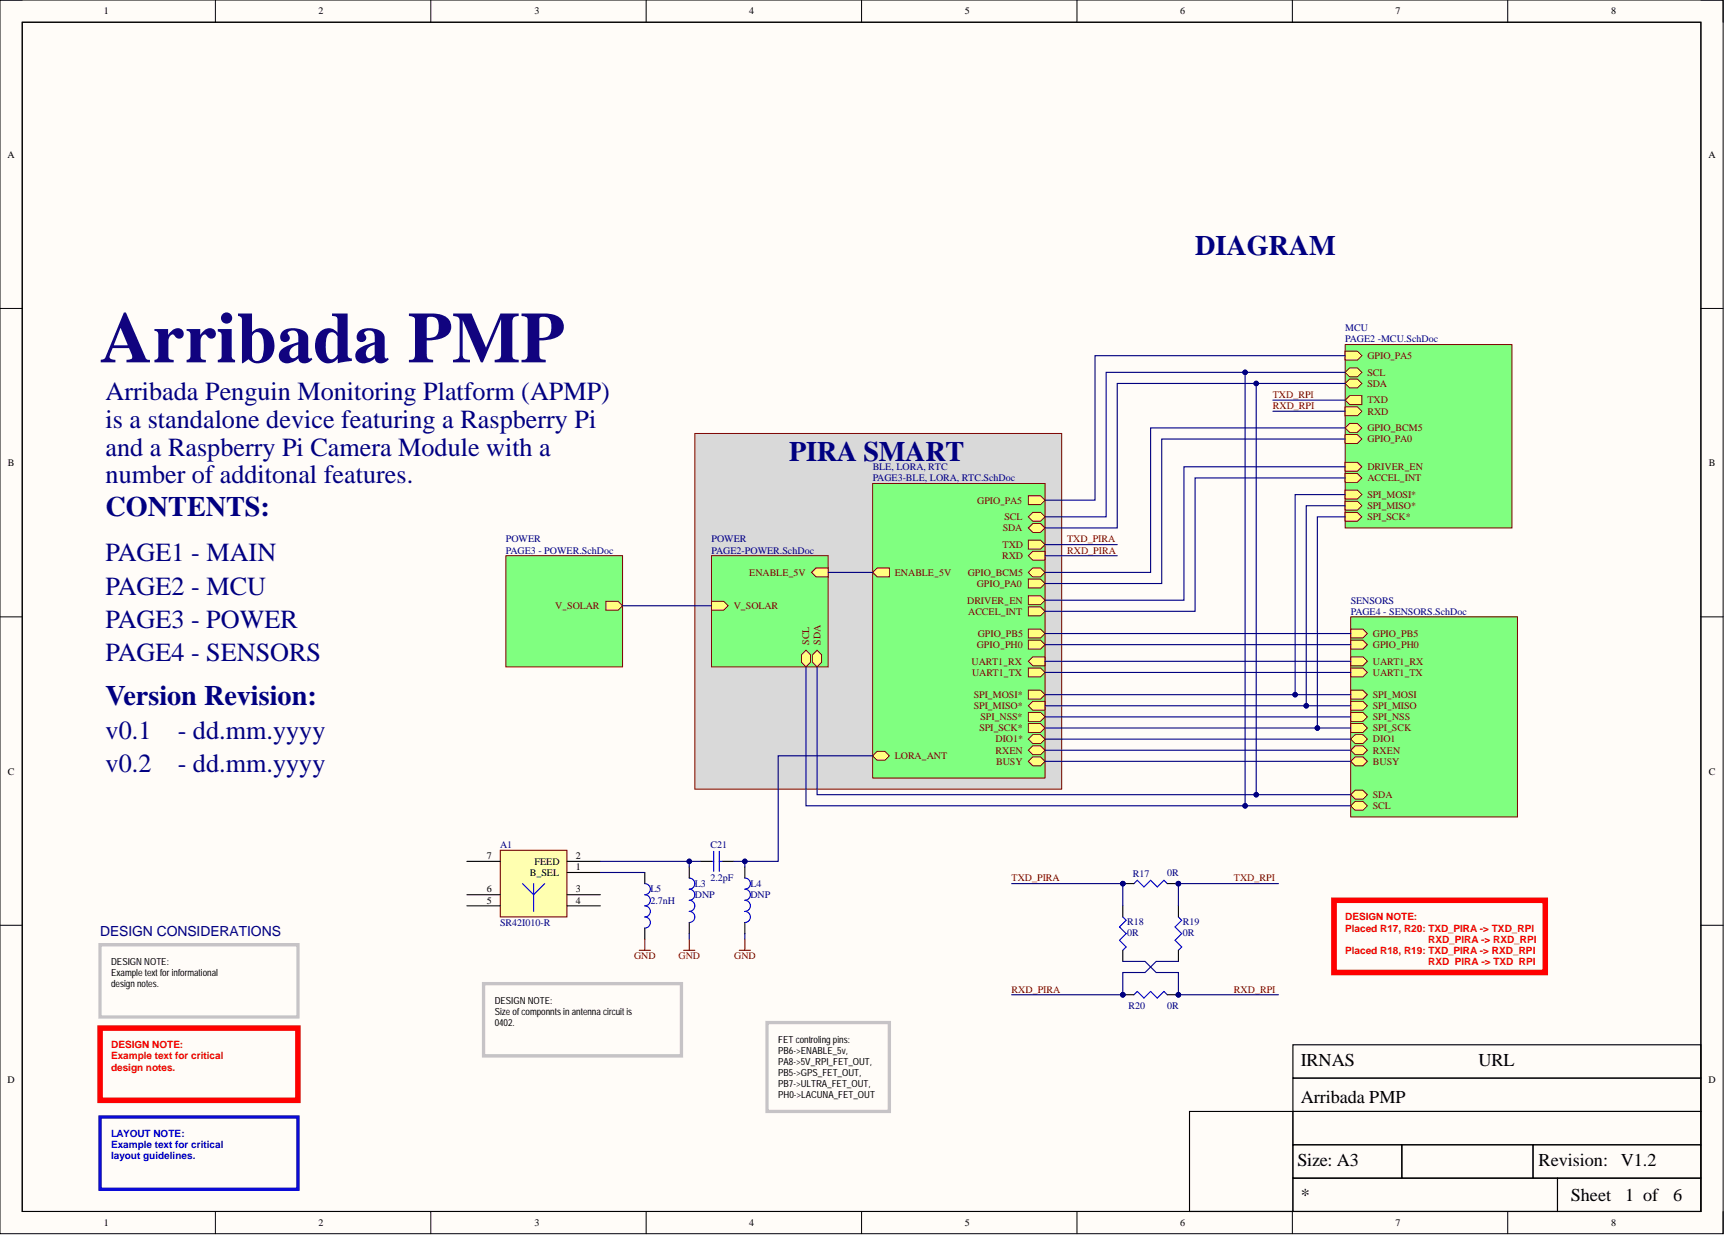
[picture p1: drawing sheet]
<svg xmlns="http://www.w3.org/2000/svg" width="393mm" height="282mm" viewBox="0 0 393 282" stroke-linecap="round" stroke-linejoin="round" font-family="sans-serif">
<defs><g id="words">
<text font-size="16.5" fill="#11037f" x="22.8" y="82.6">Arribada PMP</text>
<g font-size="6.4" fill="#000080">
<text x="272.5" y="58.2">DIAGRAM</text>
<text x="180" y="105.1">PIRA SMART</text>
<text x="24.1" y="117.7">CONTENTS:</text>
<text x="24.1" y="160.8">Version Revision:</text>
</g>
<g font-size="6" fill="#000080">
<text x="24.1" y="91.3">Arribada Penguin Monitoring Platform (APMP)</text>
<text x="24.1" y="97.6">is a standalone device featuring a Raspberry Pi</text>
<text x="24.1" y="103.9">and a Raspberry Pi Camera Module with a</text>
<text x="24.1" y="110.3">number of additonal features.</text>
<text x="24.1" y="128">PAGE1 - MAIN</text>
<text x="24.1" y="135.6">PAGE2 - MCU</text>
<text x="24.1" y="143.2">PAGE3 - POWER</text>
<text x="24.1" y="150.8">PAGE4 - SENSORS</text>
<text x="24.1" y="168.6">v0.1</text>
<text x="40.5" y="168.6">- dd.mm.yyyy</text>
<text x="24.1" y="176.2">v0.2</text>
<text x="40.5" y="176.2">- dd.mm.yyyy</text>
</g>
<g font-size="4.1">
<text x="296.6" y="243.2">IRNAS</text>
<text x="337.2" y="243.2">URL</text>
<text x="296.6" y="251.6">Arribada PMP</text>
<text x="295.8" y="266">Size: A3</text>
<text x="350.8" y="266">Revision:</text>
<text x="369.6" y="266">V1.2</text>
<text x="296.6" y="273.9">*</text>
<text x="358.2" y="273.9">Sheet</text>
<text x="370.6" y="273.9">1 of</text>
<text x="381.5" y="273.9">6</text>
</g>
<text font-size="3.2" fill="#000080" x="22.8" y="213.5">DESIGN CONSIDERATIONS</text>
<g font-size="2.3">
<text x="23.7" y="3.3">1</text>
<text x="72.6" y="3.3">2</text>
<text x="121.8" y="3.3">3</text>
<text x="170.9" y="3.3">4</text>
<text x="220" y="3.3">5</text>
<text x="269.1" y="3.3">6</text>
<text x="318.2" y="3.3">7</text>
<text x="367.4" y="3.3">8</text>
<text x="1.7" y="36">A</text>
<text x="389.6" y="36">A</text>
<text x="1.8" y="106.3">B</text>
<text x="389.7" y="106.3">B</text>
<text x="1.8" y="176.6">C</text>
<text x="389.7" y="176.6">C</text>
<text x="111" y="195.9">7</text>
<text x="121.9" y="197.2">FEED</text>
<text x="131.3" y="195.9">2</text>
<text x="111" y="203.5">6</text>
<text x="120.8" y="199.7">B_SEL</text>
<text x="131.3" y="198.5">1</text>
<text x="131.3" y="203.5">3</text>
<text x="111" y="206.1">5</text>
<text x="131.3" y="206.1">4</text>
<text x="1.7" y="247">D</text>
<text x="389.6" y="247">D</text>
<text x="23.7" y="279.6">1</text>
<text x="72.6" y="279.6">2</text>
<text x="121.8" y="279.6">3</text>
<text x="170.9" y="279.6">4</text>
<text x="220" y="279.6">5</text>
<text x="269.1" y="279.6">6</text>
<text x="318.2" y="279.6">7</text>
<text x="367.4" y="279.6">8</text>
</g>
<g font-size="2.3" fill="#000080">
<text x="306.7" y="75.5">MCU</text>
<text x="306.7" y="78.1">PAGE2 -MCU.SchDoc</text>
<text x="199" y="107.2">BLE, LORA, RTC</text>
<text x="199" y="109.8">PAGE3-BLE, LORA, RTC.SchDoc</text>
<text x="115.3" y="123.7">POWER</text>
<text x="162.2" y="123.7">POWER</text>
<text x="115.3" y="126.2">PAGE3 - POWER.SchDoc</text>
<text x="162.2" y="126.2">PAGE2-POWER.SchDoc</text>
<text x="308" y="137.6">SENSORS</text>
<text x="308" y="140.2">PAGE4 - SENSORS.SchDoc</text>
<text x="114.1" y="193.4">A1</text>
<text x="162" y="193.4">C21</text>
<text x="148.3" y="203.5">L5</text>
<text x="158.4" y="202.3">L3</text>
<text x="162" y="201">2.2pF</text>
<text x="171.1" y="202.3">L4</text>
<text x="258.3" y="200">R17</text>
<text x="266.2" y="199.7">0R</text>
<text x="148.3" y="206.1">2.7nH</text>
<text x="158.4" y="204.8">DNP</text>
<text x="171.1" y="204.8">DNP</text>
<text x="114.1" y="211.1">SR42I010-R</text>
<text x="257" y="210.9">R18</text>
<text x="257" y="213.4">0R</text>
<text x="269.7" y="210.9">R19</text>
<text x="269.7" y="213.4">0R</text>
<text x="257.3" y="230.1">R20</text>
<text x="266.2" y="230.1">0R</text>
</g>
<g font-size="2.3" fill="#800000">
<text x="311.8" y="81.9">GPIO_PA5</text>
<text x="311.8" y="88.2">SDA</text>
<text x="311.8" y="85.7">SCL</text>
<text x="290.3" y="90.7">TXD_RPI</text>
<text x="290.3" y="93.3">RXD_RPI</text>
<text x="311.8" y="92">TXD</text>
<text x="311.8" y="94.5">RXD</text>
<text x="311.8" y="98.3">GPIO_BCM5</text>
<text x="311.8" y="100.9">GPIO_PA0</text>
<text x="311.8" y="107.2">DRIVER_EN</text>
<text x="311.8" y="109.8">ACCEL_INT</text>
<text x="311.8" y="113.6">SPI_MOSI*</text>
<text x="222.8" y="114.8">GPIO_PA5</text>
<text x="229.1" y="118.6">SCL</text>
<text x="311.8" y="116.1">SPI_MISO*</text>
<text x="311.8" y="118.6">SPI_SCK*</text>
<text x="228.6" y="125">TXD</text>
<text x="228.7" y="121.2">SDA</text>
<text x="243.4" y="123.7">TXD_PIRA</text>
<text x="170.9" y="131.3">ENABLE_5V</text>
<text x="204.1" y="131.3">ENABLE_5V</text>
<text x="220.7" y="131.3">GPIO_BCM5</text>
<text x="228.5" y="127.5">RXD</text>
<text x="243.4" y="126.2">RXD_PIRA</text>
<text x="220.5" y="137.6">DRIVER_EN</text>
<text x="222.7" y="133.8">GPIO_PA0</text>
<text x="126.6" y="138.9">V_SOLAR</text>
<text x="167.3" y="138.9">V_SOLAR</text>
<text x="220.8" y="140.2">ACCEL_INT</text>
<text x="184.5" y="147" transform="rotate(-90 184.5 147)">SCL</text>
<text x="187.1" y="147" transform="rotate(-90 187.1 147)">SDA</text>
<text x="222.7" y="147.8">GPIO_PH0</text>
<text x="223" y="145.2">GPIO_PB5</text>
<text x="313.1" y="147.8">GPIO_PH0</text>
<text x="313.1" y="145.2">GPIO_PB5</text>
<text x="221.6" y="151.6">UART1_RX</text>
<text x="221.7" y="154.1">UART1_TX</text>
<text x="313.1" y="151.6">UART1_RX</text>
<text x="313.1" y="154.1">UART1_TX</text>
<text x="222.1" y="159.2">SPI_MOSI*</text>
<text x="222.1" y="161.7">SPI_MISO*</text>
<text x="313.1" y="161.7">SPI_MISO</text>
<text x="313.1" y="159.2">SPI_MOSI</text>
<text x="223.3" y="166.8">SPI_SCK*</text>
<text x="223.6" y="164.2">SPI_NSS*</text>
<text x="313.1" y="166.8">SPI_SCK</text>
<text x="313.1" y="164.2">SPI_NSS</text>
<text x="204.1" y="173.1">LORA_ANT</text>
<text x="227" y="169.3">DIO1*</text>
<text x="227" y="171.9">RXEN</text>
<text x="313.1" y="169.3">DIO1</text>
<text x="313.1" y="171.9">RXEN</text>
<text x="227.1" y="174.4">BUSY</text>
<text x="313.1" y="174.4">BUSY</text>
<text x="313.1" y="182">SDA</text>
<text x="313.1" y="184.5">SCL</text>
<text x="230.7" y="201">TXD_PIRA</text>
<text x="281.4" y="201">TXD_RPI</text>
<text x="144.6" y="218.7">GND</text>
<text x="154.7" y="218.7">GND</text>
<text x="167.4" y="218.7">GND</text>
<text x="230.7" y="226.3">RXD_PIRA</text>
<text x="281.4" y="226.3">RXD_RPI</text>
</g>
<g font-size="2.3" fill="#f00">
<text x="306.7" y="209.9">DESIGN NOTE:</text>
<text x="306.7" y="212.4">Placed R17, R20: TXD_PIRA -&gt; TXD_RPI</text>
<text x="325.7" y="215">RXD_PIRA -&gt; RXD_RPI</text>
<text x="306.7" y="217.5">Placed R18, R19: TXD_PIRA -&gt; RXD_RPI</text>
<text x="325.7" y="220.1">RXD_PIRA -&gt; TXD_RPI</text>
<text x="25.3" y="239.1">DESIGN NOTE:</text>
<text x="25.3" y="241.6">Example text for critical</text>
<text x="25.3" y="244.1">design notes.</text>
</g>
<g font-size="2.3" fill="#00f">
<text x="25.3" y="259.3">LAYOUT NOTE:</text>
<text x="25.3" y="261.9">Example text for critical</text>
<text x="25.3" y="264.4">layout guidelines.</text>
</g>
<g font-size="2.2">
<text x="25.3" y="220.1">DESIGN NOTE:</text>
<text x="25.3" y="222.6">Example text for informational</text>
<text x="25.3" y="225.1">design notes.</text>
<text x="112.8" y="228.9">DESIGN NOTE:</text>
<text x="112.8" y="231.5">Size of componnts in antenna circuit is</text>
<text x="112.8" y="234">0402.</text>
<text x="177.4" y="237.8">FET controling pins:</text>
<text x="177.4" y="240.3">PB6-&gt;ENABLE_5v,</text>
<text x="177.4" y="242.9">PA8-&gt;5V_RPI_FET_OUT,</text>
<text x="177.4" y="245.4">PB5-&gt;GPS_FET_OUT,</text>
<text x="177.4" y="247.9">PB7-&gt;ULTRA_FET_OUT,</text>
<text x="177.4" y="250.5">PH0-&gt;LACUNA_FET_OUT</text>
</g>
</g></defs>
<path d="M0 0h392.9v281.3h-392.9z" fill-rule="evenodd" fill="#fffcf8"/>
<path d="M0 0h392.9v281.3h-392.9z" fill="none" stroke="#000" stroke-width=".23"/>
<path d="M5.1 5.1h382.8v271.2h-382.8z" fill-rule="evenodd" fill="#fffcf8"/>
<g fill="none" stroke="#000" stroke-width=".23">
<path d="M0 0h5.1M5.1 5.1h382.8v271.2h-382.8zM49.1 0v5.1M98.2 0v5.1M147.3 0v5.1M196.5 0v5.1M245.6 0v5.1M294.7 0v5.1M343.8 0v5.1M387.9 0h5v5.1M0 70.3h5.1M387.9 70.3h5"/>
<path d="M0 140.7h5.1M387.9 140.7h5M0 211h5.1M387.9 211h5M49.1 276.3v5M98.2 276.3v5M147.3 276.3v5M196.5 276.3v5M245.6 276.3v5M294.7 276.3v5M343.8 276.3v5M392.9 276.3v5"/>
</g>
<path d="M5.1 5.1h382.8v271.2h-382.8zM294.8 238.3h93.1v7.6h-93.1zM271.2 253.5h23.6v22.8h-23.6zM294.8 253.5h93.1v7.6h-93.1zM294.8 245.9h93.1v7.6h-93.1zM294.8 261.1h24.9v7.6h-24.9zM294.8 268.7h60.4v7.6h-60.4zM319.7 261.1h29.9v7.6h-29.9zM349.6 261.1h38.3v7.6h-38.3zM355.2 268.7h32.7v7.6h-32.7z" fill="none" stroke="#000" stroke-width=".25"/>
<path d="M158.4 98.9h83.7v81.1h-83.7z" fill-rule="evenodd" fill="#d9d9d9"/>
<path d="M158.4 98.9h83.7v81.1h-83.7z" fill="none" stroke="#800000" stroke-width=".23"/>
<path d="M22.8 215.4h45.1v16.5h-45.1z" fill="none" stroke="#c6c3c6" stroke-width=".76"/>
<path d="M22.8 234.5h45.1v16.4h-45.1z" fill="none" stroke="#f00" stroke-width="1.3"/>
<path d="M22.8 254.7h45.1v16.5h-45.1z" fill="none" stroke="#00f" stroke-width=".76"/>
<path d="M115.3 126.7h26.7v25.4h-26.7z" fill-rule="evenodd" fill="#80ff80"/>
<path d="M115.3 126.7h26.7v25.4h-26.7z" fill="none" stroke="#800000" stroke-width=".23"/>
<path d="M138.2 137.1h2.7l1.1 1-1.1 1.1h-2.7z" fill-rule="evenodd" fill="#ffff80"/>
<path d="M138.2 137.1h2.7l1.1 1-1.1 1.1h-2.7z" fill="none" stroke="#800000" stroke-width=".23"/>
<path d="M308 140.7h38v45.6h-38z" fill-rule="evenodd" fill="#80ff80"/>
<path d="M308 140.7h38v45.6h-38z" fill="none" stroke="#800000" stroke-width=".23"/>
<path d="M308 181.2l1-1h1.8l1 1-1 1h-1.8z" fill-rule="evenodd" fill="#ffff80"/>
<path d="M308 181.2l1-1h1.8l1 1-1 1h-1.8z" fill="none" stroke="#800000" stroke-width=".23"/>
<path d="M308 146h2.8l1 1-1 1h-2.8z" fill-rule="evenodd" fill="#ffff80"/>
<path d="M308 146h2.8l1 1-1 1h-2.8z" fill="none" stroke="#800000" stroke-width=".23"/>
<path d="M308 149.8h2.8l1 1-1 1h-2.8z" fill-rule="evenodd" fill="#ffff80"/>
<path d="M308 149.8h2.8l1 1-1 1h-2.8z" fill="none" stroke="#800000" stroke-width=".23"/>
<path d="M308 165h2.8l1 1-1 1h-2.8z" fill-rule="evenodd" fill="#ffff80"/>
<path d="M308 165h2.8l1 1-1 1h-2.8z" fill="none" stroke="#800000" stroke-width=".23"/>
<path d="M308 162.5h2.8l1 1-1 1h-2.8z" fill-rule="evenodd" fill="#ffff80"/>
<path d="M308 162.5h2.8l1 1-1 1h-2.8z" fill="none" stroke="#800000" stroke-width=".23"/>
<path d="M308 152.3h2.8l1 1-1 1.1h-2.8z" fill-rule="evenodd" fill="#ffff80"/>
<path d="M308 152.3h2.8l1 1-1 1.1h-2.8z" fill="none" stroke="#800000" stroke-width=".23"/>
<path d="M308 183.8l1-1h1.8l1 1-1 1h-1.8z" fill-rule="evenodd" fill="#ffff80"/>
<path d="M308 183.8l1-1h1.8l1 1-1 1h-1.8z" fill="none" stroke="#800000" stroke-width=".23"/>
<path d="M308 143.5h2.8l1 1-1 1h-2.8z" fill-rule="evenodd" fill="#ffff80"/>
<path d="M308 143.5h2.8l1 1-1 1h-2.8z" fill="none" stroke="#800000" stroke-width=".23"/>
<path d="M308 168.6l1-1.1h1.8l1 1.1-1 1h-1.8z" fill-rule="evenodd" fill="#ffff80"/>
<path d="M308 168.6l1-1.1h1.8l1 1.1-1 1h-1.8z" fill="none" stroke="#800000" stroke-width=".23"/>
<path d="M308 159.9h2.8l1 1.1-1 1h-2.8z" fill-rule="evenodd" fill="#ffff80"/>
<path d="M308 159.9h2.8l1 1.1-1 1h-2.8z" fill="none" stroke="#800000" stroke-width=".23"/>
<path d="M308 157.4h2.8l1 1-1 1h-2.8z" fill-rule="evenodd" fill="#ffff80"/>
<path d="M308 157.4h2.8l1 1-1 1h-2.8z" fill="none" stroke="#800000" stroke-width=".23"/>
<path d="M308 171.1l1-1h1.8l1 1-1 1h-1.8z" fill-rule="evenodd" fill="#ffff80"/>
<path d="M308 171.1l1-1h1.8l1 1-1 1h-1.8z" fill="none" stroke="#800000" stroke-width=".23"/>
<path d="M308 173.6l1-1h1.8l1 1-1 1h-1.8z" fill-rule="evenodd" fill="#ffff80"/>
<path d="M308 173.6l1-1h1.8l1 1-1 1h-1.8z" fill="none" stroke="#800000" stroke-width=".23"/>
<path d="M306.7 78.6h38.1v41.8h-38.1z" fill-rule="evenodd" fill="#80ff80"/>
<path d="M306.7 78.6h38.1v41.8h-38.1z" fill="none" stroke="#800000" stroke-width=".23"/>
<path d="M306.7 87.4l1-1h1.8l1 1-1 1.1h-1.8z" fill-rule="evenodd" fill="#ffff80"/>
<path d="M306.7 87.4l1-1h1.8l1 1-1 1.1h-1.8z" fill="none" stroke="#800000" stroke-width=".23"/>
<path d="M306.7 80.1h2.8l1 1-1 1h-2.8z" fill-rule="evenodd" fill="#ffff80"/>
<path d="M306.7 80.1h2.8l1 1-1 1h-2.8z" fill="none" stroke="#800000" stroke-width=".23"/>
<path d="M306.7 84.9l1-1h1.8l1 1-1 1h-1.8z" fill-rule="evenodd" fill="#ffff80"/>
<path d="M306.7 84.9l1-1h1.8l1 1-1 1h-1.8z" fill="none" stroke="#800000" stroke-width=".23"/>
<path d="M306.7 91.3l1-1.1h2.8v2.1h-2.8z" fill-rule="evenodd" fill="#ffff80"/>
<path d="M306.7 91.3l1-1.1h2.8v2.1h-2.8z" fill="none" stroke="#800000" stroke-width=".23"/>
<path d="M306.7 97.6l1-1h1.8l1 1-1 1h-1.8z" fill-rule="evenodd" fill="#ffff80"/>
<path d="M306.7 97.6l1-1h1.8l1 1-1 1h-1.8z" fill="none" stroke="#800000" stroke-width=".23"/>
<path d="M306.7 92.8h2.8l1 1-1 1h-2.8z" fill-rule="evenodd" fill="#ffff80"/>
<path d="M306.7 92.8h2.8l1 1-1 1h-2.8z" fill="none" stroke="#800000" stroke-width=".23"/>
<path d="M306.7 99.1h2.8l1 1-1 1h-2.8z" fill-rule="evenodd" fill="#ffff80"/>
<path d="M306.7 99.1h2.8l1 1-1 1h-2.8z" fill="none" stroke="#800000" stroke-width=".23"/>
<path d="M306.7 105.4h2.8l1 1.1-1 1h-2.8z" fill-rule="evenodd" fill="#ffff80"/>
<path d="M306.7 105.4h2.8l1 1.1-1 1h-2.8z" fill="none" stroke="#800000" stroke-width=".23"/>
<path d="M306.7 108h2.8l1 1-1 1h-2.8z" fill-rule="evenodd" fill="#ffff80"/>
<path d="M306.7 108h2.8l1 1-1 1h-2.8z" fill="none" stroke="#800000" stroke-width=".23"/>
<path d="M306.7 114.3h2.8l1 1-1 1h-2.8z" fill-rule="evenodd" fill="#ffff80"/>
<path d="M306.7 114.3h2.8l1 1-1 1h-2.8z" fill="none" stroke="#800000" stroke-width=".23"/>
<path d="M306.7 111.8h2.8l1 1-1 1h-2.8z" fill-rule="evenodd" fill="#ffff80"/>
<path d="M306.7 111.8h2.8l1 1-1 1h-2.8z" fill="none" stroke="#800000" stroke-width=".23"/>
<path d="M306.7 116.9h2.8l1 1-1 1h-2.8z" fill-rule="evenodd" fill="#ffff80"/>
<path d="M306.7 116.9h2.8l1 1-1 1h-2.8z" fill="none" stroke="#800000" stroke-width=".23"/>
<path d="M162.2 196.4h.5M162.7 194.2v4.5M164 196.4h.8M164 194.2v4.5M157.2 200.2a1.27 1.27 0 0 1 1.2 1.3 1.27 1.27 0 0 1-1.2 1.3 1.27 1.27 0 0 1 1.2 1.2 1.27 1.27 0 0 1-1.2 1.3 1.27 1.27 0 0 1 1.2 1.3 1.27 1.27 0 0 1-1.2 1.2 1.27 1.27 0 0 1 1.2 1.3 1.27 1.27 0 0 1-1.2 1.3M169.8 200.2a1.27 1.27 0 0 1 1.3 1.3 1.27 1.27 0 0 1-1.3 1.3 1.27 1.27 0 0 1 1.3 1.2 1.27 1.27 0 0 1-1.3 1.3 1.27 1.27 0 0 1 1.3 1.3 1.27 1.27 0 0 1-1.3 1.2 1.27 1.27 0 0 1 1.3 1.3 1.27 1.27 0 0 1-1.3 1.3" fill="none" stroke="#00f" stroke-width=".25"/>
<path d="M157.2 197.7v2.5M159.7 196.4h2.5M164.8 196.4h2.5M169.8 197.7v2.5M157.2 210.4v2.5M169.8 210.4v2.5" fill="none" stroke="#000" stroke-width=".25"/>
<path d="M145.8 216.7h2.5M147 214.2v2.5M155.9 216.7h2.5M157.2 214.2v2.5M168.6 216.7h2.5M169.8 214.2v2.5" fill="none" stroke="#800000" stroke-width=".25"/>
<path d="M114.1 193.9h15.2v15.2h-15.2z" fill-rule="evenodd" fill="#ffffb0"/>
<path d="M114.1 193.9h15.2v15.2h-15.2z" fill="none" stroke="#800000" stroke-width=".23"/>
<path d="M106.5 196.4h7.6M129.3 199h7.6M129.3 196.4h7.6M147 199v2.5M106.5 204h7.6M106.5 206.6h7.6M129.3 204h7.6M129.3 206.6h7.6M147 211.6v2.6" fill="none" stroke="#000" stroke-width=".25"/>
<path d="M119.1 201.5l2.6 2.5 2.5-2.5M121.7 201.5v6.3M147 201.5a1.27 1.27 0 0 1 1.3 1.3 1.27 1.27 0 0 1-1.3 1.2 1.27 1.27 0 0 1 1.3 1.3 1.27 1.27 0 0 1-1.3 1.3 1.27 1.27 0 0 1 1.3 1.2 1.27 1.27 0 0 1-1.3 1.3 1.27 1.27 0 0 1 1.3 1.3 1.27 1.27 0 0 1-1.3 1.2" fill="none" stroke="#00f" stroke-width=".25"/>
<path d="M110.3 224.3h45.1v16.5h-45.1z" fill="none" stroke="#c6c3c6" stroke-width=".76"/>
<path d="M162.2 126.7h26.7v25.4h-26.7z" fill-rule="evenodd" fill="#80ff80"/>
<path d="M162.2 126.7h26.7v25.4h-26.7z" fill="none" stroke="#800000" stroke-width=".23"/>
<path d="M185.1 130.5l1-1h2.8v2.1h-2.8z" fill-rule="evenodd" fill="#ffff80"/>
<path d="M185.1 130.5l1-1h2.8v2.1h-2.8z" fill="none" stroke="#800000" stroke-width=".23"/>
<path d="M182.8 149.3l1-1 1 1v1.8l-1 1-1-1z" fill-rule="evenodd" fill="#ffff80"/>
<path d="M182.8 149.3l1-1 1 1v1.8l-1 1-1-1z" fill="none" stroke="#800000" stroke-width=".23"/>
<path d="M185.3 149.3l1-1 1 1v1.8l-1 1-1-1z" fill-rule="evenodd" fill="#ffff80"/>
<path d="M185.3 149.3l1-1 1 1v1.8l-1 1-1-1z" fill="none" stroke="#800000" stroke-width=".23"/>
<path d="M162.2 137.1h2.8l1 1-1 1.1h-2.8z" fill-rule="evenodd" fill="#ffff80"/>
<path d="M162.2 137.1h2.8l1 1-1 1.1h-2.8z" fill="none" stroke="#800000" stroke-width=".23"/>
<path d="M199 110.3h39.3v67.1h-39.3z" fill-rule="evenodd" fill="#80ff80"/>
<path d="M199 110.3h39.3v67.1h-39.3z" fill="none" stroke="#800000" stroke-width=".23"/>
<path d="M199 130.5l1-1h2.8v2.1h-2.8z" fill-rule="evenodd" fill="#ffff80"/>
<path d="M199 130.5l1-1h2.8v2.1h-2.8z" fill="none" stroke="#800000" stroke-width=".23"/>
<path d="M234.5 120.4l1-1h1.8l1 1-1 1h-1.8z" fill-rule="evenodd" fill="#ffff80"/>
<path d="M234.5 120.4l1-1h1.8l1 1-1 1h-1.8z" fill="none" stroke="#800000" stroke-width=".23"/>
<path d="M234.5 150.8l1-1h2.8v2h-2.8z" fill-rule="evenodd" fill="#ffff80"/>
<path d="M234.5 150.8l1-1h2.8v2h-2.8z" fill="none" stroke="#800000" stroke-width=".23"/>
<path d="M234.5 117.9l1-1h1.8l1 1-1 1h-1.8z" fill-rule="evenodd" fill="#ffff80"/>
<path d="M234.5 117.9l1-1h1.8l1 1-1 1h-1.8z" fill="none" stroke="#800000" stroke-width=".23"/>
<path d="M234.5 152.3h2.8l1 1-1 1.1h-2.8z" fill-rule="evenodd" fill="#ffff80"/>
<path d="M234.5 152.3h2.8l1 1-1 1.1h-2.8z" fill="none" stroke="#800000" stroke-width=".23"/>
<path d="M234.5 146h2.8l1 1-1 1h-2.8z" fill-rule="evenodd" fill="#ffff80"/>
<path d="M234.5 146h2.8l1 1-1 1h-2.8z" fill="none" stroke="#800000" stroke-width=".23"/>
<path d="M234.5 113h2.8l1 1.1-1 1h-2.8z" fill-rule="evenodd" fill="#ffff80"/>
<path d="M234.5 113h2.8l1 1.1-1 1h-2.8z" fill="none" stroke="#800000" stroke-width=".23"/>
<path d="M199 172.4l1-1.1h1.8l1 1.1-1 1h-1.8z" fill-rule="evenodd" fill="#ffff80"/>
<path d="M199 172.4l1-1.1h1.8l1 1.1-1 1h-1.8z" fill="none" stroke="#800000" stroke-width=".23"/>
<path d="M234.5 143.5h2.8l1 1-1 1h-2.8z" fill-rule="evenodd" fill="#ffff80"/>
<path d="M234.5 143.5h2.8l1 1-1 1h-2.8z" fill="none" stroke="#800000" stroke-width=".23"/>
<path d="M234.5 157.4h2.8l1 1-1 1h-2.8z" fill-rule="evenodd" fill="#ffff80"/>
<path d="M234.5 157.4h2.8l1 1-1 1h-2.8z" fill="none" stroke="#800000" stroke-width=".23"/>
<path d="M234.5 161l1-1.1h2.8v2.1h-2.8z" fill-rule="evenodd" fill="#ffff80"/>
<path d="M234.5 161l1-1.1h2.8v2.1h-2.8z" fill="none" stroke="#800000" stroke-width=".23"/>
<path d="M234.5 165h2.8l1 1-1 1h-2.8z" fill-rule="evenodd" fill="#ffff80"/>
<path d="M234.5 165h2.8l1 1-1 1h-2.8z" fill="none" stroke="#800000" stroke-width=".23"/>
<path d="M234.5 168.6l1-1.1h1.8l1 1.1-1 1h-1.8z" fill-rule="evenodd" fill="#ffff80"/>
<path d="M234.5 168.6l1-1.1h1.8l1 1.1-1 1h-1.8z" fill="none" stroke="#800000" stroke-width=".23"/>
<path d="M234.5 162.5h2.8l1 1-1 1h-2.8z" fill-rule="evenodd" fill="#ffff80"/>
<path d="M234.5 162.5h2.8l1 1-1 1h-2.8z" fill="none" stroke="#800000" stroke-width=".23"/>
<path d="M234.5 123.2h2.8l1 1-1 1h-2.8z" fill-rule="evenodd" fill="#ffff80"/>
<path d="M234.5 123.2h2.8l1 1-1 1h-2.8z" fill="none" stroke="#800000" stroke-width=".23"/>
<path d="M234.5 126.7l1-1h2.8v2h-2.8z" fill-rule="evenodd" fill="#ffff80"/>
<path d="M234.5 126.7l1-1h2.8v2h-2.8z" fill="none" stroke="#800000" stroke-width=".23"/>
<path d="M234.5 130.5l1-1h1.8l1 1-1 1.1h-1.8z" fill-rule="evenodd" fill="#ffff80"/>
<path d="M234.5 130.5l1-1h1.8l1 1-1 1.1h-1.8z" fill="none" stroke="#800000" stroke-width=".23"/>
<path d="M234.5 171.1l1-1h1.8l1 1-1 1h-1.8z" fill-rule="evenodd" fill="#ffff80"/>
<path d="M234.5 171.1l1-1h1.8l1 1-1 1h-1.8z" fill="none" stroke="#800000" stroke-width=".23"/>
<path d="M234.5 173.6l1-1h1.8l1 1-1 1h-1.8z" fill-rule="evenodd" fill="#ffff80"/>
<path d="M234.5 173.6l1-1h1.8l1 1-1 1h-1.8z" fill="none" stroke="#800000" stroke-width=".23"/>
<path d="M234.5 132.1h2.8l1 1-1 1h-2.8z" fill-rule="evenodd" fill="#ffff80"/>
<path d="M234.5 132.1h2.8l1 1-1 1h-2.8z" fill="none" stroke="#800000" stroke-width=".23"/>
<path d="M234.5 135.9h2.8l1 1-1 1h-2.8z" fill-rule="evenodd" fill="#ffff80"/>
<path d="M234.5 135.9h2.8l1 1-1 1h-2.8z" fill="none" stroke="#800000" stroke-width=".23"/>
<path d="M234.5 138.4h2.8l1 1-1 1h-2.8z" fill-rule="evenodd" fill="#ffff80"/>
<path d="M234.5 138.4h2.8l1 1-1 1h-2.8z" fill="none" stroke="#800000" stroke-width=".23"/>
<path d="M174.9 233.2h27.9v20.3h-27.9z" fill="none" stroke="#c6c3c6" stroke-width=".76"/>
<circle cx="256" cy="201.5" r=".51" fill="#000080"/>
<circle cx="256" cy="201.5" r=".51" fill="none" stroke="#000080" stroke-width=".23"/>
<circle cx="268.7" cy="201.5" r=".51" fill="#000080"/>
<circle cx="268.7" cy="201.5" r=".51" fill="none" stroke="#000080" stroke-width=".23"/>
<path d="M258.6 201.5l.7-.8 1.5 1.6 1.6-1.6 1.5 1.6 1.5-1.6 .8 .8" fill="none" stroke="#00f" stroke-width=".25"/>
<path d="M256 201.5h2.6" fill="none" stroke="#000" stroke-width=".25"/>
<circle cx="256" cy="201.5" r=".51" fill="#000080"/>
<circle cx="256" cy="201.5" r=".51" fill="none" stroke="#000080" stroke-width=".23"/>
<path d="M266.2 201.5h2.5" fill="none" stroke="#000" stroke-width=".25"/>
<circle cx="268.7" cy="201.5" r=".51" fill="#000080"/>
<circle cx="268.7" cy="201.5" r=".51" fill="none" stroke="#000080" stroke-width=".23"/>
<circle cx="256" cy="226.9" r=".51" fill="#000080"/>
<circle cx="256" cy="226.9" r=".51" fill="none" stroke="#000080" stroke-width=".23"/>
<circle cx="268.7" cy="226.9" r=".51" fill="#000080"/>
<circle cx="268.7" cy="226.9" r=".51" fill="none" stroke="#000080" stroke-width=".23"/>
<path d="M258.6 226.9l.7-.8 1.5 1.5 1.6-1.5 1.5 1.5 1.5-1.5 .8 .8" fill="none" stroke="#00f" stroke-width=".25"/>
<path d="M256 226.9h2.6" fill="none" stroke="#000" stroke-width=".25"/>
<circle cx="256" cy="226.9" r=".51" fill="#000080"/>
<circle cx="256" cy="226.9" r=".51" fill="none" stroke="#000080" stroke-width=".23"/>
<path d="M266.2 226.9h2.5" fill="none" stroke="#000" stroke-width=".25"/>
<circle cx="268.7" cy="226.9" r=".51" fill="#000080"/>
<circle cx="268.7" cy="226.9" r=".51" fill="none" stroke="#000080" stroke-width=".23"/>
<path d="M256 209.1l.8 .8-1.5 1.5 1.5 1.5-1.5 1.5 1.5 1.6-.8 .7M268.7 209.1l.8 .8-1.6 1.5 1.6 1.5-1.6 1.5 1.6 1.6-.8 .7" fill="none" stroke="#00f" stroke-width=".25"/>
<path d="M256 206.6v2.5M256 216.7v2.5M268.7 206.6v2.5M268.7 216.7v2.5" fill="none" stroke="#000" stroke-width=".25"/>
<path d="M304.2 205.3h48.2v16.5h-48.2z" fill="none" stroke="#f00" stroke-width="1.3"/>
<path d="M283.9 84.9v98.9" fill="none" stroke="#000080" stroke-width=".25"/>
<circle cx="283.9" cy="183.8" r=".51" fill="#000080"/>
<circle cx="283.9" cy="183.8" r=".51" fill="none" stroke="#000080" stroke-width=".23"/>
<circle cx="283.9" cy="84.9" r=".51" fill="#000080"/>
<circle cx="283.9" cy="84.9" r=".51" fill="none" stroke="#000080" stroke-width=".23"/>
<path d="M136.9 199h10.1M136.9 196.4h20.3" fill="none" stroke="#000080" stroke-width=".25"/>
<circle cx="157.2" cy="196.4" r=".51" fill="#000080"/>
<circle cx="157.2" cy="196.4" r=".51" fill="none" stroke="#000080" stroke-width=".23"/>
<path d="M142 138.1h20.2M159.7 196.4h-2.5v1.3" fill="none" stroke="#000080" stroke-width=".25"/>
<circle cx="157.2" cy="196.4" r=".51" fill="#000080"/>
<circle cx="157.2" cy="196.4" r=".51" fill="none" stroke="#000080" stroke-width=".23"/>
<path d="M199 172.4h-21.6v24h-10.1" fill="none" stroke="#000080" stroke-width=".25"/>
<circle cx="169.8" cy="196.4" r=".51" fill="#000080"/>
<circle cx="169.8" cy="196.4" r=".51" fill="none" stroke="#000080" stroke-width=".23"/>
<path d="M183.8 152.1v31.7h124.2" fill="none" stroke="#000080" stroke-width=".25"/>
<circle cx="283.9" cy="183.8" r=".51" fill="#000080"/>
<circle cx="283.9" cy="183.8" r=".51" fill="none" stroke="#000080" stroke-width=".23"/>
<path d="M186.3 152.1v29.1h121.7" fill="none" stroke="#000080" stroke-width=".25"/>
<circle cx="286.5" cy="181.2" r=".51" fill="#000080"/>
<circle cx="286.5" cy="181.2" r=".51" fill="none" stroke="#000080" stroke-width=".23"/>
<path d="M188.9 130.5h10.1M268.7 219.2h-5.1l-2.5 2.6h-5.1v5.1h-25.3" fill="none" stroke="#000080" stroke-width=".25"/>
<circle cx="256" cy="226.9" r=".51" fill="#000080"/>
<circle cx="256" cy="226.9" r=".51" fill="none" stroke="#000080" stroke-width=".23"/>
<path d="M230.7 201.5h25.3v5.1" fill="none" stroke="#000080" stroke-width=".25"/>
<circle cx="256" cy="201.5" r=".51" fill="#000080"/>
<circle cx="256" cy="201.5" r=".51" fill="none" stroke="#000080" stroke-width=".23"/>
<path d="M238.3 166h69.7M238.3 173.6h69.7M238.3 171.1h69.7M238.3 168.6h69.7" fill="none" stroke="#000080" stroke-width=".25"/>
<circle cx="300.4" cy="166" r=".51" fill="#000080"/>
<circle cx="300.4" cy="166" r=".51" fill="none" stroke="#000080" stroke-width=".23"/>
<path d="M238.3 161h69.7M238.3 163.5h69.7" fill="none" stroke="#000080" stroke-width=".25"/>
<circle cx="297.9" cy="161" r=".51" fill="#000080"/>
<circle cx="297.9" cy="161" r=".51" fill="none" stroke="#000080" stroke-width=".23"/>
<path d="M238.3 158.4h69.7" fill="none" stroke="#000080" stroke-width=".25"/>
<circle cx="295.3" cy="158.4" r=".51" fill="#000080"/>
<circle cx="295.3" cy="158.4" r=".51" fill="none" stroke="#000080" stroke-width=".23"/>
<path d="M306.7 97.6h-44.3v32.9h-24.1M306.7 87.4h-51.9v33h-16.5M306.7 109h-34.2v30.4h-34.2M306.7 106.5h-36.7v30.4h-31.7M306.7 100.1h-41.8v33h-26.6M238.3 126.7h16.5M238.3 124.2h16.5M238.3 153.3h69.7M238.3 150.8h69.7M238.3 147h69.7M238.3 144.5h69.7" fill="none" stroke="#000080" stroke-width=".25"/>
<circle cx="286.5" cy="87.5" r=".51" fill="#000080"/>
<circle cx="286.5" cy="87.5" r=".51" fill="none" stroke="#000080" stroke-width=".23"/>
<path d="M306.7 84.9h-54.5v33h-13.9" fill="none" stroke="#000080" stroke-width=".25"/>
<circle cx="283.9" cy="84.9" r=".51" fill="#000080"/>
<circle cx="283.9" cy="84.9" r=".51" fill="none" stroke="#000080" stroke-width=".23"/>
<path d="M306.7 81.1h-57v33h-11.4M256 219.2h5.1l2.5 2.6h5.1v5.1h22.8" fill="none" stroke="#000080" stroke-width=".25"/>
<circle cx="268.7" cy="226.9" r=".51" fill="#000080"/>
<circle cx="268.7" cy="226.9" r=".51" fill="none" stroke="#000080" stroke-width=".23"/>
<path d="M291.5 201.5h-22.8v5.1" fill="none" stroke="#000080" stroke-width=".25"/>
<circle cx="268.7" cy="201.5" r=".51" fill="#000080"/>
<circle cx="268.7" cy="201.5" r=".51" fill="none" stroke="#000080" stroke-width=".23"/>
<path d="M290.3 93.8h16.4M290.3 91.3h16.4M306.7 112.8h-11.4v45.6" fill="none" stroke="#000080" stroke-width=".25"/>
<circle cx="295.3" cy="158.4" r=".51" fill="#000080"/>
<circle cx="295.3" cy="158.4" r=".51" fill="none" stroke="#000080" stroke-width=".23"/>
<path d="M306.7 115.3h-8.8v45.7" fill="none" stroke="#000080" stroke-width=".25"/>
<circle cx="297.9" cy="161" r=".51" fill="#000080"/>
<circle cx="297.9" cy="161" r=".51" fill="none" stroke="#000080" stroke-width=".23"/>
<path d="M306.7 117.9h-6.3v48.1" fill="none" stroke="#000080" stroke-width=".25"/>
<circle cx="300.4" cy="166" r=".51" fill="#000080"/>
<circle cx="300.4" cy="166" r=".51" fill="none" stroke="#000080" stroke-width=".23"/>
<path d="M169.8 196.4v1.3M157.2 212.9v1.3M169.8 212.9v1.3" fill="none" stroke="#000080" stroke-width=".25"/>
<circle cx="169.8" cy="196.4" r=".51" fill="#000080"/>
<circle cx="169.8" cy="196.4" r=".51" fill="none" stroke="#000080" stroke-width=".23"/>
<path d="M286.5 87.4v93.8" fill="none" stroke="#000080" stroke-width=".25"/>
<circle cx="286.5" cy="181.2" r=".51" fill="#000080"/>
<circle cx="286.5" cy="181.2" r=".51" fill="none" stroke="#000080" stroke-width=".23"/>
<circle cx="286.5" cy="87.5" r=".51" fill="#000080"/>
<circle cx="286.5" cy="87.5" r=".51" fill="none" stroke="#000080" stroke-width=".23"/>
<use href="#words"/>
</svg>
